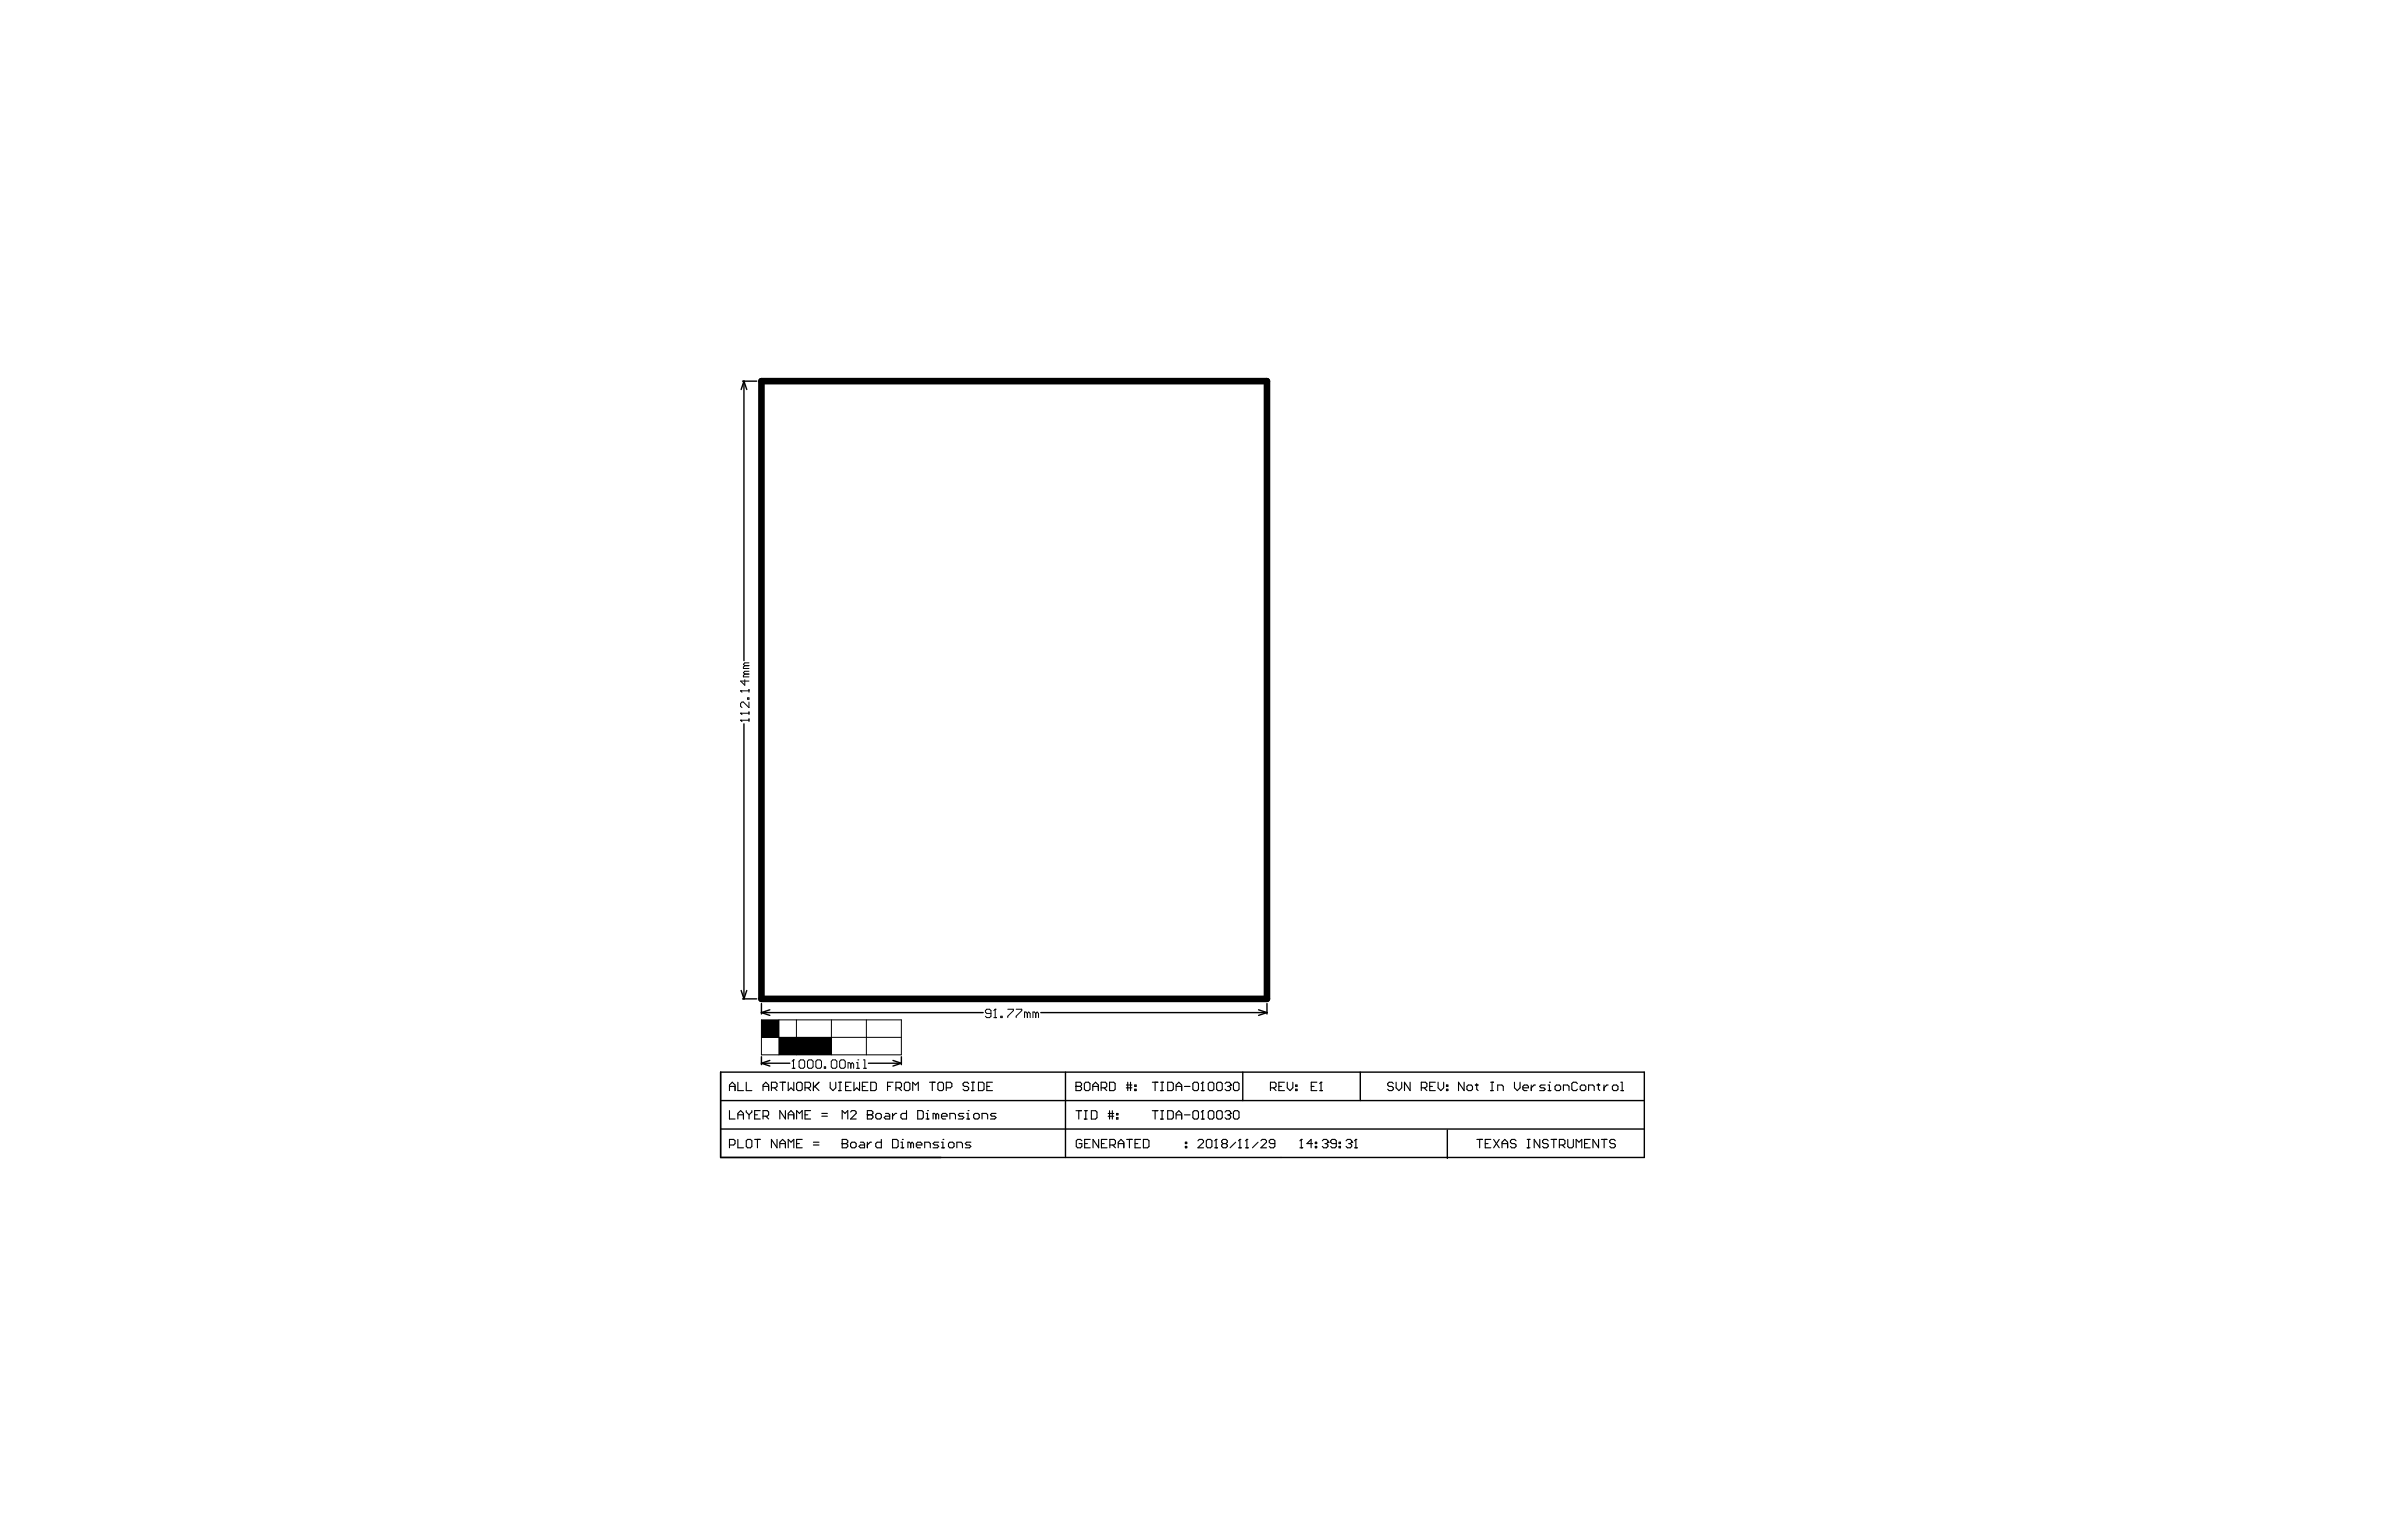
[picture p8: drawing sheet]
<svg xmlns="http://www.w3.org/2000/svg" width="432mm" height="279mm" viewBox="0 0 432 279" stroke-linecap="round" stroke-linejoin="round" font-family="sans-serif">
<path d="M138 69.1h91.7v112h-91.7z" fill="none" stroke="#000" stroke-width="1.2"/>
<g fill="none" stroke="#000" stroke-width=".25">
<path d="M134.6 69.1h2.6M134.9 69.1l.5 1.5M134.9 69.1v50.7M134.9 69.1l-.5 1.5M134.9 131.2v49.9M134.4 179.6l.5 1.5M135.4 179.6l-.5 1.5M130.6 194.4v15.5h167.5v-15.5h-167.5v15.5M130.6 199.6h167.5M134.6 181.1h2.6M138 182v1.9M138 191.6v1.4"/>
<path d="M138 192.8l1.6 .5M138 192.8h5.2M138 183.6l1.6 .5M138 183.6h40.2M139.6 192.3l-1.6 .5M139.6 183.1l-1.6 .5M157.4 192.8h6M161.9 192.3l1.5 .5M163.4 191.6v1.4M163.4 192.8l-1.5 .5M188.7 183.6h41M193.1 194.4v15.5"/>
<path d="M225.3 194.4v5.2M228.1 183.1l1.6 .5M229.7 183.6l-1.6 .5M229.7 182v1.9M246.6 194.4v5.2M130.6 204.7h167.4M262.4 204.9v5.1"/>
</g>
<g fill="none" stroke="#000" stroke-width=".2">
<path d="M132.2 197.7v-1l.5-.5 .5 .5v1M132.2 197h1M133.8 196.2v1.5h1M135.3 196.2v1.5h1M138.3 197h1M138.3 197.7v-1l.5-.5 .5 .5v1M139.8 197.2h.8l.3-.2v-.5l-.3-.3h-.8v1.5M140.3 197.2l.6 .5M141.4 196.2h1M141.9 196.2v1.5M142.9 196.2v1.5l.5-.5 .5 .5v-1.5M144.7 196.2h.5l.2 .3v1l-.2 .2h-.5l-.3-.2v-1z"/>
<path d="M145.9 197.2h.8l.2-.2v-.5l-.2-.3h-.8v1.5M146.4 197.2l.5 .5M147.4 196.2v1.5M147.7 197l.8 .7M148.5 196.2l-1.1 1M150.5 196.2v1l.5 .5 .5-.5v-1M152 197.7h.5M152 196.2h.5M152.3 196.2v1.5M153.3 197h.5M154.3 196.2h-1v1.5h1M154.8 196.2v1.5l.5-.5 .5 .5v-1.5"/>
<path d="M156.3 197h.5M157.3 196.2h-1v1.5h1M157.8 196.2h.8l.3 .3v1l-.3 .2h-.8zM160.9 197h.5M161.9 196.2h-1v1.5M162.4 197.2h.8l.2-.2v-.5l-.2-.3h-.8v1.5M162.9 197.2l.5 .5M164.2 196.2h.5l.2 .3v1l-.2 .2h-.5l-.3-.2v-1zM165.5 197.7v-1.5l.5 .5 .5-.5v1.5M168.5 196.2h1M169 196.2v1.5M170 196.5l.3-.3h.5l.2 .3v1l-.2 .2h-.5l-.3-.2z"/>
<path d="M171.5 197.2h.8l.3-.2v-.5l-.3-.3h-.8v1.5M175.6 196.5l-.3-.3h-.5l-.2 .3v.2l.2 .3h.5l.3 .2v.3l-.3 .2h-.5l-.2-.2M176.1 197.7h.5M176.1 196.2h.5M176.4 196.2v1.5M177.4 196.2h.7l.3 .3v1l-.3 .2h-.7zM178.9 197h.5M179.9 196.2h-1v1.5h1M195 197h.1M195 196.2h.8l.3 .3v.2l-.3 .3 .3 .2v.3l-.3 .2h-.8zM195 197h.8M196.6 196.5l.2-.3h.5l.3 .3v1l-.3 .2h-.5l-.2-.2z"/>
<path d="M198.1 197h1M198.1 197.7v-1l.5-.5 .5 .5v1M199.6 197.2h.8l.2-.2v-.5l-.2-.3h-.8v1.5M200.1 197.2l.5 .5M201.1 196.2h.8l.2 .3v1l-.2 .2h-.8zM204.2 197.2h1M204.2 196.7h1M204.4 196.2v1.5M204.9 196.2v1.5M205.7 197.5h.3v.2h-.3zM205.7 196.7h.3v.3h-.3zM208.9 196.2h1"/>
<path d="M209.4 196.2v1.5M210.4 197.7h.5M210.4 196.2h.5M210.7 196.2v1.5M211.7 196.2h.7l.3 .3v1l-.3 .2h-.7zM213.2 197h1M213.2 197.7v-1l.5-.5 .5 .5v1M214.7 197h1M216.5 196.2h.5l.3 .3v1l-.3 .2h-.5l-.3-.2v-1zM217.8 197.7h.5M218 196.2h.1M218 196.2v1.5"/>
<path d="M218 196.2l-.2 .3M219 196.5l.3-.3h.5l.2 .3v1l-.2 .2h-.5l-.3-.2zM220.5 196.5l.3-.3h.5l.3 .3v1l-.3 .2h-.5l-.3-.2zM222.1 196.5l.2-.3h.5l.3 .3v.2M222.6 197h.2M222.8 197l.3 .2v.3l-.3 .2h-.5l-.2-.2M223.1 196.7h.1M223.1 196.7l-.3 .3M223.6 196.5l.2-.3h.6l.2 .3v1l-.2 .2h-.6l-.2-.2zM230.3 197.2h.8l.2-.2v-.5l-.2-.3h-.8v1.5M230.8 197.2l.5 .5M231.8 197h.5"/>
<path d="M232.8 196.2h-1v1.5h1M233.3 196.2v1l.6 .5 .5-.5v-1M234.9 197.5h.2v.2h-.2zM234.9 196.7h.2v.3h-.2zM237.7 197h.5M238.7 196.2h-1v1.5h1M239.2 197.7h.5M239.5 196.2h.1M239.5 196.2v1.5M239.5 196.2l-.3 .3M252.6 196.5l-.3-.3h-.5l-.2 .3v.2l.2 .3h.5l.3 .2v.3l-.3 .2h-.5l-.2-.2M253.1 196.2v1l.5 .5 .5-.5v-1"/>
<path d="M255.6 196.2v1.5l-1-1.5v1.5M257.6 197.2h.8l.3-.2v-.5l-.3-.3h-.8v1.5M258.2 197.2l.5 .5M259.2 197h.5M260.2 196.2h-1v1.5h1M260.7 196.2v1l.5 .5 .5-.5v-1M262.2 197.5h.3v.2h-.3zM262.2 196.7h.3v.3h-.3zM265.4 196.2v1.5l-1-1.5v1.5M266.2 196.7h.5l.2 .3v.5l-.2 .2h-.5l-.3-.2v-.5zM267.4 196.7h.5M267.7 196.5v1l.2 .2"/>
<path d="M270.2 197.7h.5M270.2 196.2h.5M270.5 196.2v1.5M271.5 197.7v-1h.8l.2 .3v.7M274.5 196.2v1l.5 .5 .6-.5v-1M276.1 197.2h1v-.2l-.3-.3h-.5l-.2 .3v.5l.2 .2h.5M277.6 196.7v1M278.3 196.7h-.2l-.5 .5M280.1 196.7h-.7l-.3 .3 .3 .2h.5l.2 .3-.2 .2h-.8M280.6 197.7h.5M280.6 196.7h.3v1M280.9 196.2h.1"/>
<path d="M282.1 196.7h.6l.2 .3v.5l-.2 .2h-.6l-.2-.2v-.5zM283.4 197.7v-1h.8l.2 .3v.7M285.9 196.5l-.2-.3h-.5l-.3 .3v1l.3 .2h.5l.2-.2M286.7 196.7h.5l.3 .3v.5l-.3 .2h-.5l-.2-.2v-.5zM288 197.7v-1h.7l.3 .3v.7M289.5 196.7h.5M289.8 196.5v1l.2 .2M290.8 196.7v1M291.5 196.7h-.2l-.5 .5M292.5 196.7h.5l.3 .3v.5l-.3 .2h-.5l-.2-.2v-.5zM293.8 197.7h.5M293.8 196.2h.3v1.5"/>
<path d="M132.2 201.4v1.5h1M132.2 207.6h.8l.2-.2v-.6l-.2-.2h-.8v1.5M133.8 202.9v-1l.5-.5 .5 .5v1M133.8 206.6v1.5h1M133.8 202.1h1M135.3 206.8l.2-.2h.5l.3 .2v1.1l-.3 .2h-.5l-.2-.2zM135.3 201.4v.2l.5 .5M135.8 202.1v.8M136.3 201.4v.2l-.5 .5M136.8 206.6h1M136.8 202.1h.5M137.3 206.6v1.5"/>
<path d="M137.8 201.4h-1v1.5h1M138.3 202.4h.8l.2-.3v-.5l-.2-.2h-.8v1.5M138.8 202.4l.5 .5M140.9 206.6v1.5l-1.1-1.5v1.5M141.4 208.1v-1l.5-.5 .5 .5v1M141.4 207.4h1M142.4 201.4v1.5l-1-1.5v1.5M142.9 202.9v-1l.5-.5 .5 .5v1M142.9 208.1v-1.5l.5 .5 .5-.5v1.5M142.9 202.1h1M144.4 207.4h.5M144.4 202.9v-1.5l.5 .5 .5-.5v1.5"/>
<path d="M145.4 206.6h-1v1.5h1M145.9 202.1h.5M146.9 201.4h-1v1.5h1M147.4 207.6h1.1M147.4 207.1h1.1M149 202.4h1M149 201.9h1M152.7 207.4h.1M152.7 206.6h.7l.3 .2v.3l-.3 .3 .3 .2v.3l-.3 .2h-.7zM152.7 207.4h.7M152.7 202.9v-1.5l.5 .5 .5-.5v1.5M154.2 207.4l.2-.3h.5l.3 .3v.5l-.3 .2h-.5l-.2-.2z"/>
<path d="M154.2 201.6l.2-.2h.5l.3 .2v.3l-1 1h1M156 207.1h.5l.2 .3v.7h-.7l-.3-.2 .3-.3h.7M157.2 202.1h.1M157.2 201.4h.8l.2 .2v.3l-.2 .2 .2 .3v.2l-.2 .3h-.8zM157.2 202.1h.8M157.2 207.1v1M158 207.1h-.3l-.5 .5M158.8 202.1l.2-.2h.5l.3 .2v.5l-.3 .3h-.5l-.2-.3zM159.8 206.6v1.5h-.8l-.2-.2v-.5l.2-.3h.8M160.5 201.9h.5l.3 .2v.8h-.8l-.2-.3 .2-.2h.8M161.8 206.6h.8l.2 .2v1.1l-.2 .2h-.8zM161.8 201.9v1"/>
<path d="M162.6 201.9h-.3l-.5 .5M163.3 208.1h.5M163.3 207.1h.3v1M163.6 206.6h.1M164.3 201.4v1.5h-.7l-.3-.3v-.5l.3-.2h.7M165.1 207.4l-.3-.3h-.2v1M165.1 207.4v.7M165.1 207.4l.2-.3 .3 .3v.7M166.1 207.6h1v-.2l-.2-.3h-.5l-.3 .3v.5l.3 .2h.5M166.4 201.4h.7l.3 .2v1l-.3 .3h-.7zM167.6 208.1v-1h.8l.2 .3v.7M167.9 202.9h.5"/>
<path d="M167.9 201.9h.2v1M168.1 201.4h.1M169.7 202.1l-.3-.2h-.3v1M169.7 202.1v.8M169.7 202.1l.2-.2 .3 .2v.8M170.2 207.1h-.8l-.3 .3 .3 .2h.5l.3 .3-.3 .2h-.8M170.7 208.1h.5M170.7 207.1h.2v1M170.7 202.4h1v-.3l-.3-.2h-.5l-.2 .2v.5l.2 .3h.5M170.9 206.6h.1M171.9 207.4l.3-.3h.5l.3 .3v.5l-.3 .2h-.5l-.3-.2zM172.2 202.9v-1h.8l.2 .2v.8"/>
<path d="M173.5 208.1v-1h.7l.3 .3v.7M174.7 201.9h-.7l-.3 .2 .3 .3h.5l.2 .2-.2 .3h-.8M175.2 202.9h.5M175.2 201.9h.3v1M175.5 201.4h.1M176 207.1h-.8l-.2 .3 .2 .2h.5l.3 .3-.3 .2h-.7M176.8 201.9h.5l.2 .2v.5l-.2 .3h-.5l-.3-.3v-.5zM178 202.9v-1h.8l.2 .2v.8M180.6 201.9h-.8l-.3 .2 .3 .3h.5l.3 .2-.3 .3h-.8M195 201.4h1.1M195.6 201.4v1.5M196.1 206.8l-.2-.2h-.5l-.3 .2v1.1l.3 .2h.5l.2-.2v-.5h-.5"/>
<path d="M196.6 202.9h.5M196.6 201.4h.5M196.6 207.4h.5M196.8 201.4v1.5M197.6 206.6h-1v1.5h1M197.8 201.4h.8l.3 .2v1.1l-.3 .2h-.8zM199.2 206.6v1.5l-1.1-1.5v1.5M199.7 207.4h.5M200.7 206.6h-1v1.5h1M200.9 202.4h1M200.9 201.9h1M201.1 201.4v1.5"/>
<path d="M201.2 207.6h.7l.3-.2v-.6l-.3-.2h-.7v1.5M201.6 201.4v1.5M201.7 207.6l.5 .5M202.4 202.7h.3v.2h-.3zM202.4 201.9h.3v.2h-.3zM202.7 207.4h1M202.7 208.1v-1l.5-.5 .5 .5v1M204.2 206.6h1M204.7 206.6v1.5M205.7 207.4h.6M206.8 206.6h-1.1v1.5h1.1M207.3 206.6h.7l.3 .2v1.1l-.3 .2h-.7z"/>
<path d="M208.9 201.4h1M209.4 201.4v1.5M210.4 202.9h.5M210.4 201.4h.5M210.7 201.4v1.5M211.7 201.4h.7l.3 .2v1.1l-.3 .2h-.7zM213.2 202.1h1M213.2 202.9v-1l.5-.5 .5 .5v1M214.7 202.1h1M214.9 207.9h.2v.2h-.2zM214.9 207.1h.2v.3h-.2zM216.5 201.4h.5l.3 .2v1.1l-.3 .2h-.5l-.3-.2v-1.1z"/>
<path d="M217.2 206.8l.2-.2h.5l.3 .2v.3l-1 1h1M217.8 202.9h.5M218 201.4h.1M218 201.4v1.5M218 201.4l-.2 .2M218.7 206.8l.2-.2h.5l.3 .2v1.1l-.3 .2h-.5l-.2-.2zM219.3 201.4h.5l.2 .2v1.1l-.2 .2h-.5l-.3-.2v-1.1zM220.2 208.1h.5M220.5 206.6h.1M220.5 206.6v1.5M220.5 206.6l-.3 .2M220.8 201.4h.5l.3 .2v1.1l-.3 .2h-.5l-.3-.2v-1.1z"/>
<path d="M221.7 207.4l-.2-.3v-.3l.2-.2h.5l.3 .2v.3l-.3 .3M221.7 207.4l-.2 .2v.3l.2 .2h.5l.3-.2v-.3l-.3-.2M221.7 207.4h.5M222.1 201.6l.2-.2h.5l.3 .2v.3M222.6 202.1h.2M222.8 202.1l.3 .3v.3l-.3 .2h-.5l-.2-.2M223.1 201.9h.1M223.1 201.9l-.3 .2M223.8 201.4h.6l.2 .2v1.1l-.2 .2h-.6l-.2-.2v-1.1zM224 207.1l-1 1M224.5 208.1h.5M224.8 206.6h.1"/>
<path d="M224.8 206.6v1.5M224.8 206.6l-.3 .2M225.8 208.1h.5M226 206.6h.1M226 206.6v1.5M226 206.6l-.2 .2M228.1 207.1l-1.1 1M228.6 206.8l.2-.2h.5l.3 .2v.3l-1 1h1M231.1 207.4h-.8l-.2-.3v-.3l.2-.2h.5l.3 .2v1.1l-.3 .2h-.5l-.2-.2M235.6 208.1h.6M235.9 206.6h.1M235.9 206.6v1.5"/>
<path d="M235.9 206.6l-.3 .2M237.9 207.4h-1l.8-.8v1.5M238.4 207.9h.3v.2h-.3zM238.4 207.1h.3v.3h-.3zM239.7 206.8l.3-.2h.5l.2 .2v.3M240.2 207.4h.3M240.5 207.4l.2 .2v.3l-.2 .2h-.5l-.3-.2M240.7 207.1h.1M240.7 207.1l-.2 .3M242.2 207.4h-.7l-.3-.3v-.3l.3-.2h.5l.2 .2v1.1l-.2 .2h-.5l-.3-.2M242.7 207.9h.3v.2h-.3zM242.7 207.1h.3v.3h-.3z"/>
<path d="M244 206.8l.3-.2h.5l.2 .2v.3M244.5 207.4h.3M244.8 207.4l.2 .2v.3l-.2 .2h-.5l-.3-.2M245 207.1h.1M245 207.1l-.2 .3M245.5 208.1h.5M245.8 206.6h.1M245.8 206.6v1.5M245.8 206.6l-.3 .2M267.7 206.6h1M268.2 206.6v1.5M269.2 207.4h.5"/>
<path d="M270.3 206.6h-1.1v1.5h1.1M270.8 206.6l1 1.5M271.8 206.6l-1 1.5M272.3 207.4h1M272.3 208.1v-1l.5-.5 .5 .5v1M274.8 206.8l-.2-.2h-.5l-.3 .2v.3l.3 .3h.5l.2 .2v.3l-.2 .2h-.5l-.3-.2M276.8 206.6h.6M276.8 208.1h.6M277.1 206.6v1.5M279.1 206.6v1.5l-1-1.5v1.5M280.6 206.8l-.2-.2h-.5l-.3 .2v.3l.3 .3h.5l.2 .2v.3l-.2 .2h-.5l-.3-.2M281.2 206.6h1"/>
<path d="M281.7 206.6v1.5M282.7 207.6h.7l.3-.2v-.6l-.3-.2h-.7v1.5M283.2 207.6l.5 .5M284.2 206.6v1.3l.3 .2h.5l.2-.2v-1.3M285.7 208.1v-1.5l.5 .5 .5-.5v1.5M287.2 207.4h.5M288.3 206.6h-1.1v1.5h1.1M289.8 206.6v1.5l-1-1.5v1.5M290.3 206.6h1M290.8 206.6v1.5M292.8 206.8l-.2-.2h-.5l-.3 .2v.3l.3 .3h.5l.2 .2v.3l-.2 .2h-.5l-.3-.2"/>
</g>
<g fill="none" stroke="#000" stroke-width=".18">
<path d="M134.3 130.6h.1M134.3 129.3h.1M134.3 125.3h.1M134.3 130.6h1.5M134.3 130.6l.2 .2M134.3 129.3h1.5M134.3 129.3l.2 .3M134.3 125.3h1.5M134.3 125.3l.2 .2M135 123.2v1l-.7-.7h1.5M135 122.2l-.2 .3v.2h1M135 120.7l-.2 .3v.2h1"/>
<path d="M135 122.2h.8M135 120.7h.8M135.5 126.5h.3v.3h-.3zM135.8 125v.5M135.8 127.3v1l-1-1h-.3l-.2 .2v.6l.2 .2M135.8 129.1v.5M135.8 130.3v.5M135.8 121.7h-.8l-.2 .3 .2 .2M135.8 120.2h-.8l-.2 .2 .2 .3M138 184.9h25.4v6.4h-25.4zM138 188.1h25.4M141.2 184.9v6.4"/>
<path d="M143.6 193.7h.5M143.8 192.2h.1M143.8 192.2v1.5M143.8 192.2l-.2 .2M144.4 184.9v6.4M145.1 192.2h.5l.3 .2v1l-.3 .3h-.5l-.2-.3v-1zM146.6 192.2h.5l.3 .2v1l-.3 .3h-.5l-.2-.3v-1zM148.2 192.2h.5l.2 .2v1l-.2 .3h-.5l-.3-.3v-1zM149.4 193.4h.3v.3h-.3zM150.7 184.9v6.4M150.9 192.2h.5l.3 .2v1l-.3 .3h-.5l-.2-.3v-1zM152.5 192.2h.5l.2 .2v1l-.2 .3h-.5l-.3-.3v-1z"/>
<path d="M154.2 192.9l-.2-.2h-.3v1M154.2 192.9v.8M154.2 192.9l.3-.2 .2 .2v.8M155.3 193.7h.5M155.3 192.7h.2v1M155.5 192.2h.1M156.5 193.7h.5M156.5 192.2h.3v1.5M157.1 184.9v6.4M179.6 183.8h-.7l-.3-.3v-.3l.3-.2h.5l.2 .2v1.1l-.2 .2h-.5l-.3-.2M180.1 184.5h.6M180.4 183h.1"/>
<path d="M180.4 183v1.5M180.4 183l-.3 .2M181.4 184.3h.3v.2h-.3zM182.7 183h1v.2l-1 1.1v.2M184.2 183h1v.2l-1 1.1v.2M186.2 183.8l-.2-.3h-.3v1M186.2 183.8v.7M186.2 183.8l.3-.3 .2 .3v.7M187.8 183.8l-.3-.3h-.3v1M187.8 183.8v.7M187.8 183.8l.2-.3 .3 .3v.7"/>
</g>
<g fill="#000">
<path d="M138 184.9h3.2v3.2h-3.2z" fill-rule="evenodd"/>
<path d="M141.2 188.1h9.5v3.2h-9.5z" fill-rule="evenodd"/>
</g>
</svg>
